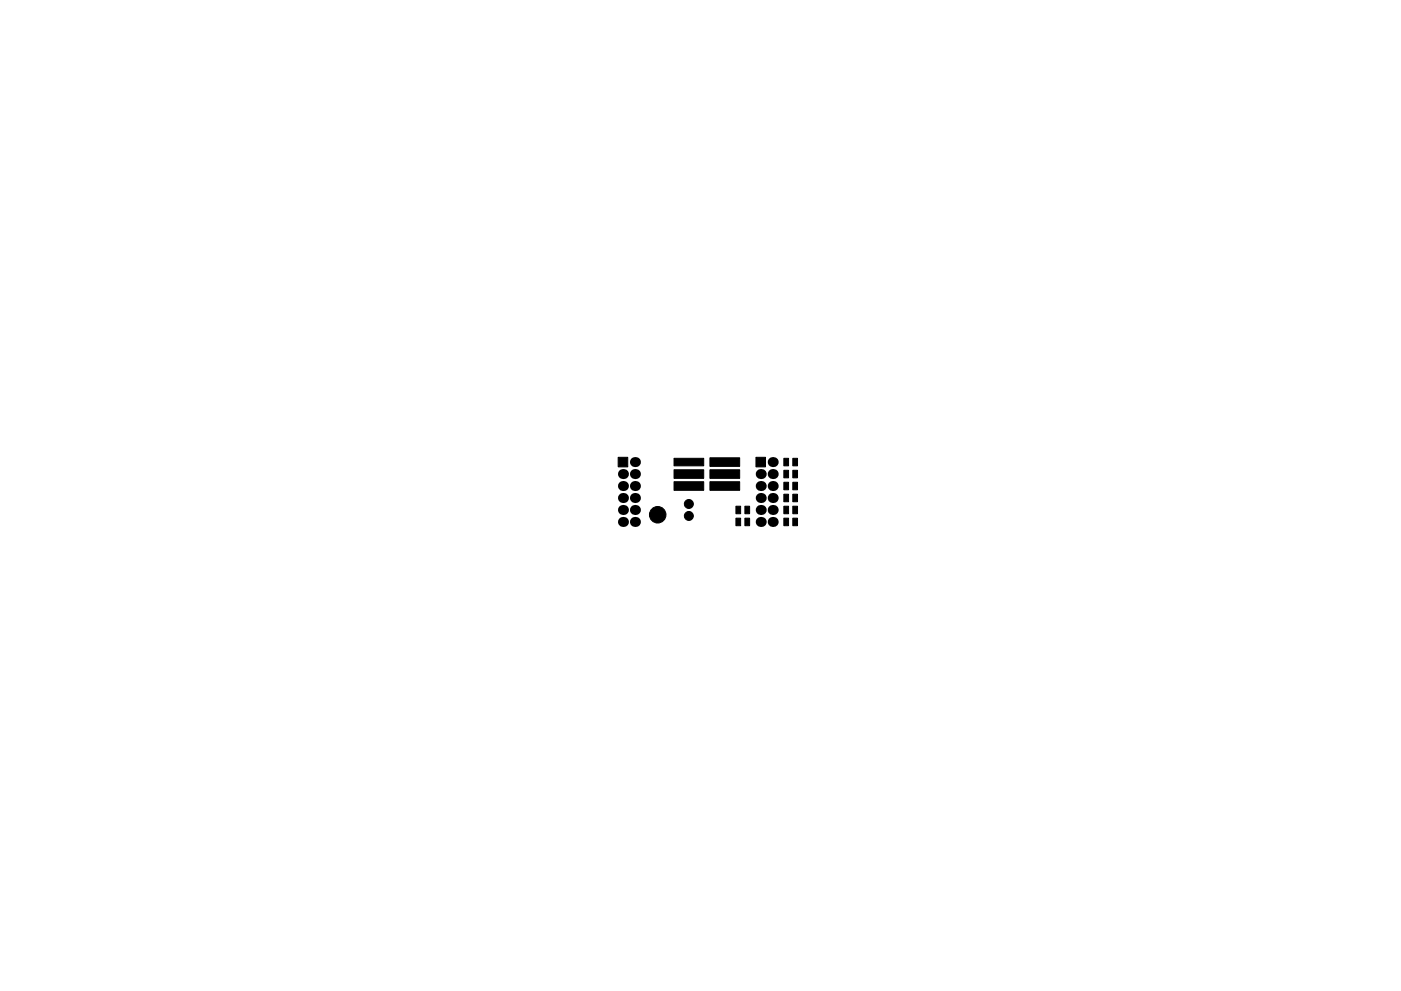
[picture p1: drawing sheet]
<svg xmlns="http://www.w3.org/2000/svg" width="297mm" height="210mm" viewBox="0 0 297 210" stroke-linecap="round" stroke-linejoin="round" font-family="sans-serif">
<g fill="#000" stroke="#000" stroke-width=".21">
<path d="M131.1 97h2v2.1h-2zM142.9 97.2h6.3v1.6h-6.3zM150.5 97.1h6.3v1.9h-6.3zM160.3 97h2v2.1h-2zM166.2 97.2h1v1.6h-1zM166.2 99.8h1v1.6h-1zM168.1 97.2h1v1.6h-1zM168.1 99.8h1v1.6h-1zM142.9 102.2h6.3v1.8h-6.3zM142.9 99.7h6.3v1.8h-6.3zM150.5 99.7h6.3v1.8h-6.3zM150.5 102.2h6.3v1.8h-6.3z"/>
<path d="M156 107.4h1v1.6h-1zM156 109.9h1v1.6h-1zM157.9 107.4h1v1.6h-1zM157.9 109.9h1v1.6h-1zM166.2 102.3h1v1.6h-1zM166.2 104.9h1v1.6h-1zM166.2 107.4h1v1.6h-1zM166.2 109.9h1v1.6h-1zM168.1 102.3h1v1.6h-1zM168.1 104.9h1v1.6h-1zM168.1 107.4h1v1.6h-1zM168.1 109.9h1v1.6h-1z"/>
<circle cx="139.4" cy="109.2" r="1.75"/>
<circle cx="146" cy="109.5" r=".95"/>
<circle cx="146" cy="106.9" r=".95"/>
</g>
<g fill="#000">
<circle cx="134.6" cy="98" r="1.06"/>
<circle cx="163.8" cy="98" r="1.06"/>
<circle cx="132.1" cy="100.6" r="1.06"/>
<circle cx="132.1" cy="108.2" r="1.06"/>
<circle cx="132.1" cy="110.7" r="1.06"/>
<circle cx="132.1" cy="105.7" r="1.06"/>
<circle cx="132.1" cy="103.1" r="1.06"/>
<circle cx="134.6" cy="105.7" r="1.06"/>
<circle cx="134.6" cy="110.7" r="1.06"/>
<circle cx="134.6" cy="100.6" r="1.06"/>
<circle cx="134.6" cy="103.1" r="1.06"/>
<circle cx="134.6" cy="108.2" r="1.06"/>
<circle cx="161.3" cy="108.2" r="1.06"/>
<circle cx="161.3" cy="103.1" r="1.06"/>
<circle cx="161.3" cy="100.6" r="1.06"/>
<circle cx="161.3" cy="105.7" r="1.06"/>
<circle cx="161.3" cy="110.7" r="1.06"/>
<circle cx="163.8" cy="103.1" r="1.06"/>
<circle cx="163.8" cy="105.7" r="1.06"/>
<circle cx="163.8" cy="100.6" r="1.06"/>
<circle cx="163.8" cy="108.2" r="1.06"/>
<circle cx="163.8" cy="110.7" r="1.06"/>
</g>
</svg>
